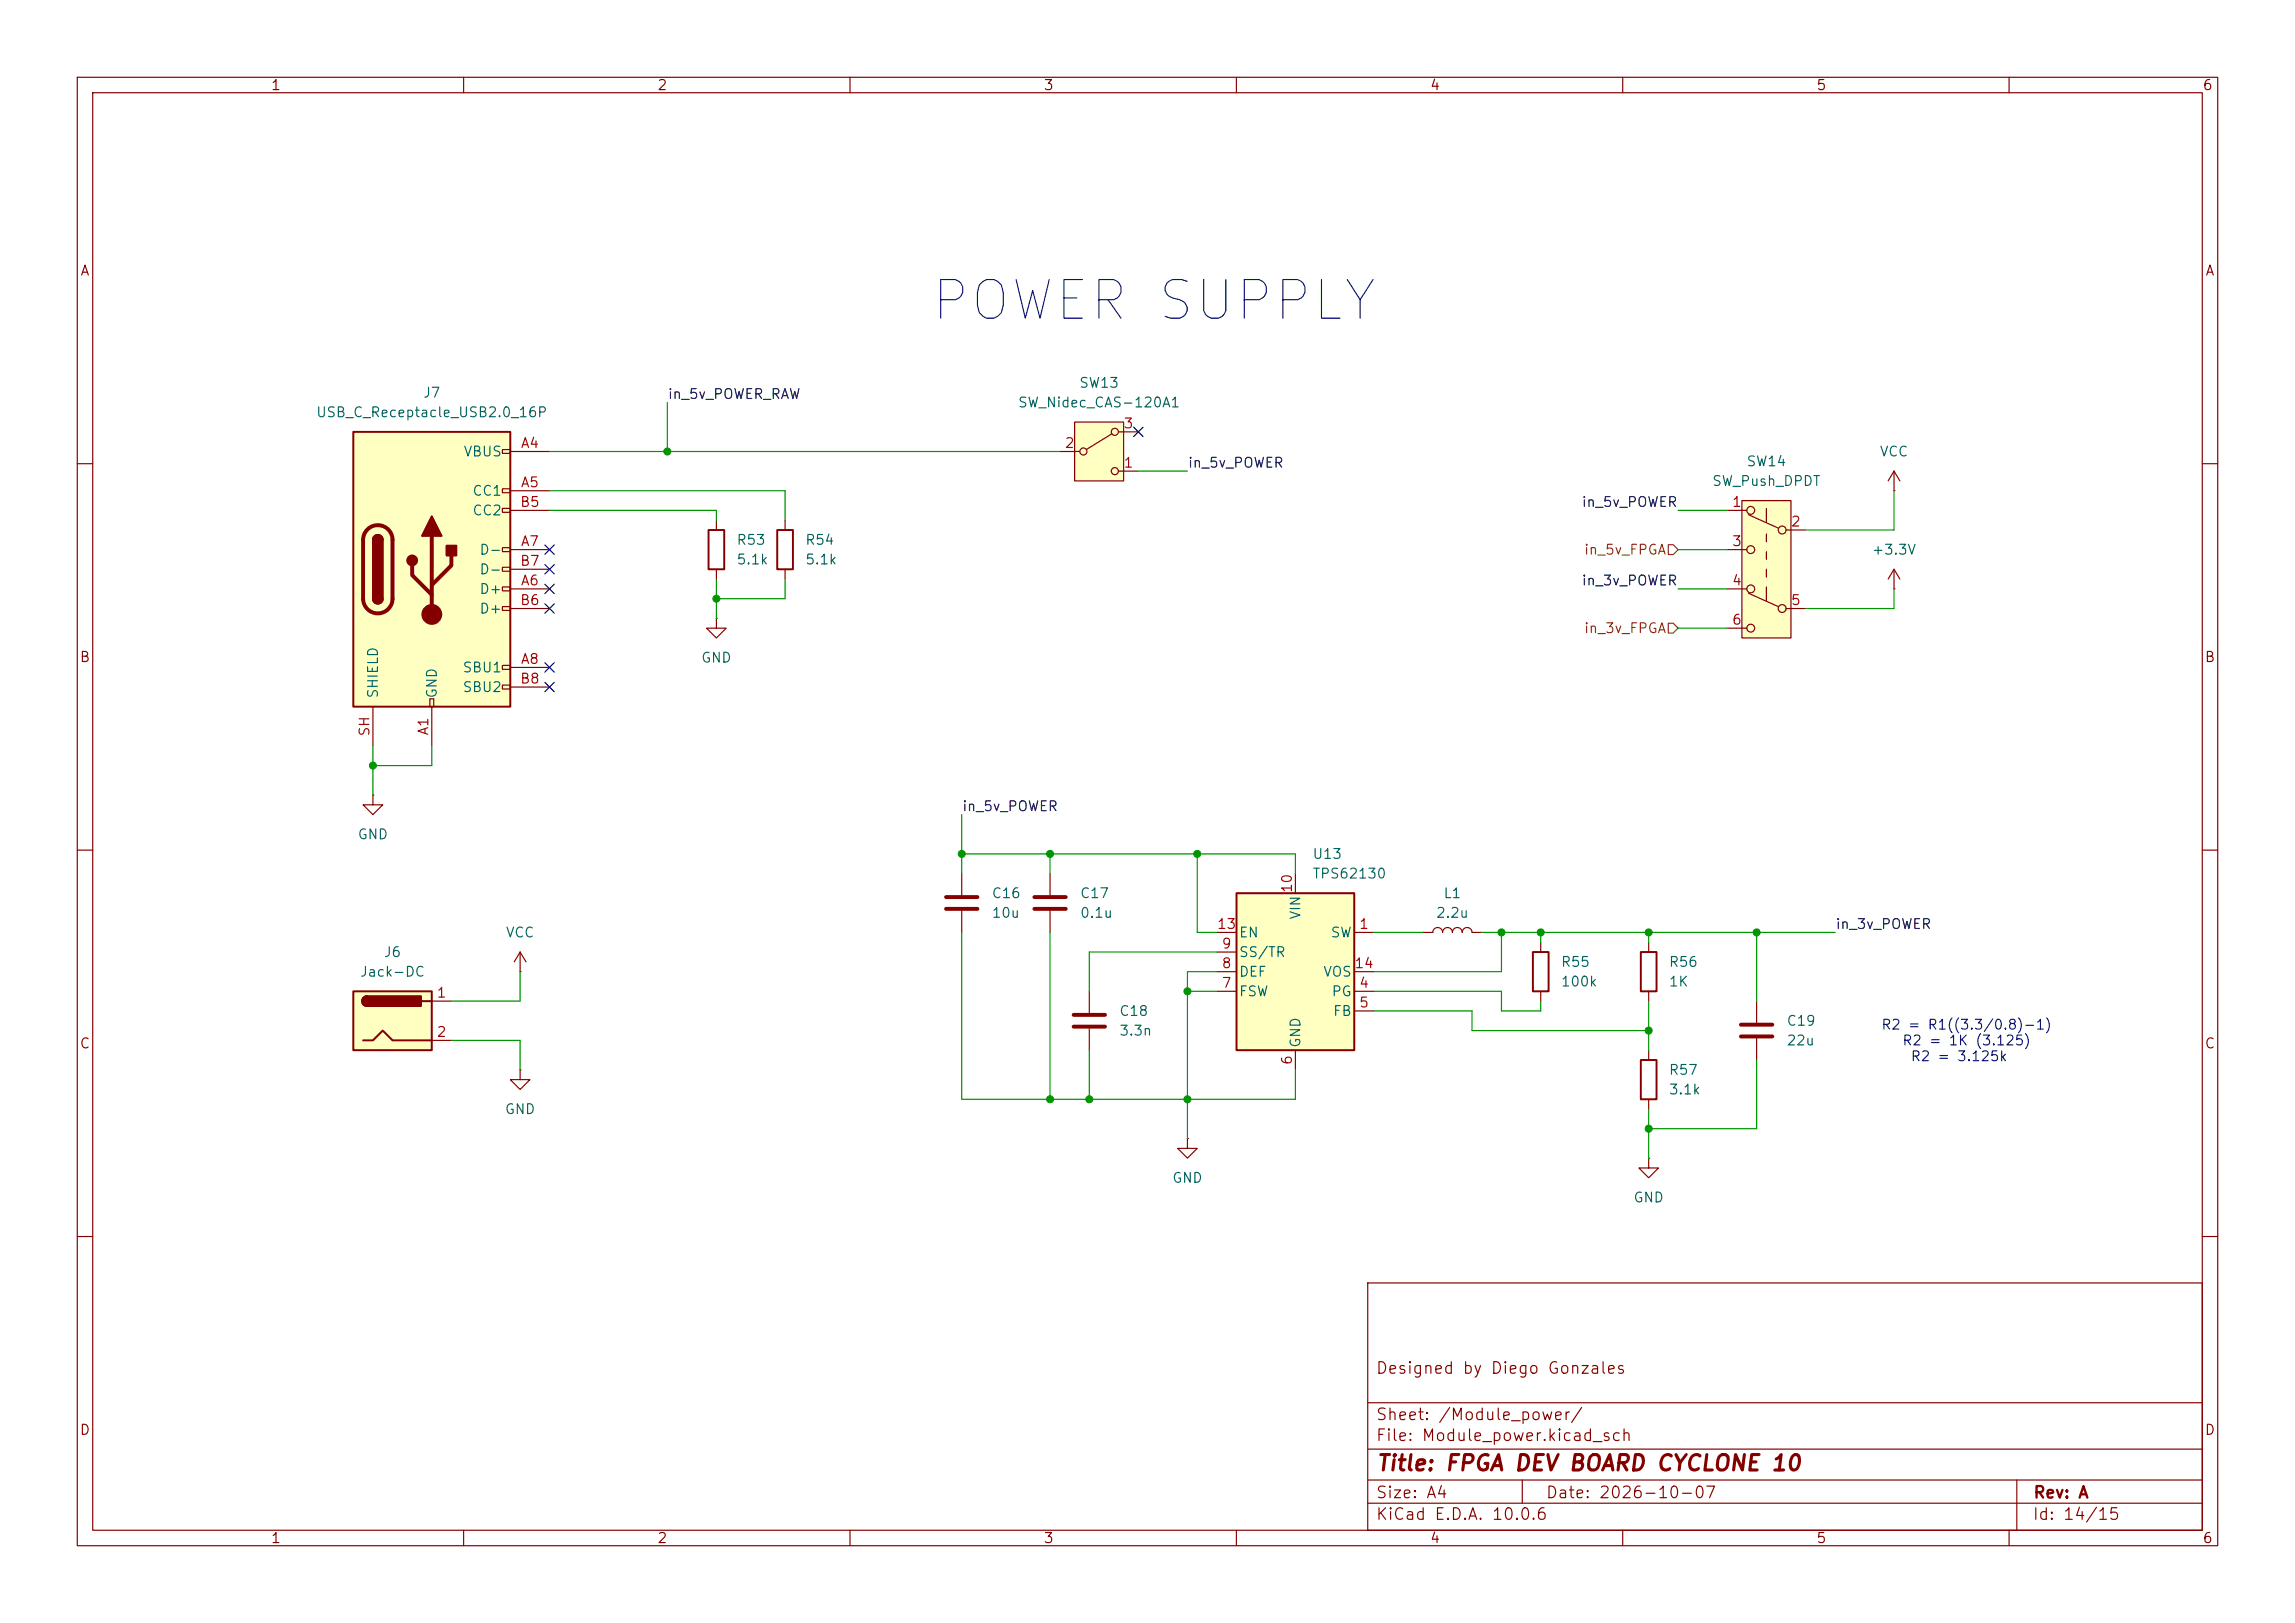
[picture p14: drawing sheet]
<svg xmlns="http://www.w3.org/2000/svg" width="297mm" height="210mm" viewBox="0 0 297 210" stroke-linecap="round" stroke-linejoin="round" font-family="sans-serif">
<defs><g id="words">
<text font-size="5" fill="#0000c2" x="120" y="42.7">POWER SUPPLY</text>
<text font-size="2" fill="#840000" x="178" y="190.8">Title: FPGA DEV BOARD CYCLONE 10</text>
<g font-size="1.5" fill="#840000">
<text x="178" y="178.1">Designed by Diego Gonzales</text>
<text x="178" y="184.1">Sheet: /Module_power/</text>
<text x="178" y="186.8">File: Module_power.kicad_sch</text>
<text x="178" y="197">KiCad E.D.A. 10.0.6</text>
<text x="178" y="194.2">Size: A4</text>
<text x="200" y="194.2">Date: 2026-10-07</text>
<text x="263" y="197">Id: 14/15</text>
<text x="263" y="194.2">Rev: A</text>
</g>
<g font-size="1.3" fill="#840000">
<text x="35" y="12">1</text>
<text x="85" y="12">2</text>
<text x="135" y="12">3</text>
<text x="185" y="12">4</text>
<text x="235" y="12">5</text>
<text x="285" y="12">6</text>
<text x="10.3" y="36">A</text>
<text x="285.3" y="36">A</text>
<text x="10.2" y="86">B</text>
<text x="285.2" y="86">B</text>
<text x="10.2" y="136">C</text>
<text x="285.2" y="136">C</text>
<text x="10.2" y="186">D</text>
<text x="285.2" y="186">D</text>
<text x="35" y="200">1</text>
<text x="85" y="200">2</text>
<text x="135" y="200">3</text>
<text x="185" y="200">4</text>
<text x="235" y="200">5</text>
<text x="285" y="200">6</text>
</g>
<g font-size="1.3" fill="#006464">
<text x="54.7" y="51.8">J7</text>
<text x="131.7" y="53">SW_Nidec_CAS-120A1</text>
<text x="139.6" y="50.5">SW13</text>
<text x="40.8" y="54.3">USB_C_Receptacle_USB2.0_16P</text>
<text x="59.9" y="59.4">VBUS</text>
<text x="243.2" y="59.4">VCC</text>
<text x="61" y="64.5">CC1</text>
<text x="221.5" y="63.2">SW_Push_DPDT</text>
<text x="225.9" y="60.7">SW14</text>
<text x="61" y="67">CC2</text>
<text x="95.2" y="70.8">R53</text>
<text x="104.1" y="70.8">R54</text>
<text x="62" y="77.2">D+</text>
<text x="62" y="72.1">D-</text>
<text x="62" y="74.6">D-</text>
<text x="95.2" y="73.4">5.1k</text>
<text x="104.1" y="73.4">5.1k</text>
<text x="242.1" y="72.1">+3.3V</text>
<text x="62" y="79.7">D+</text>
<text x="59.8" y="87.3">SBU1</text>
<text x="59.8" y="89.9">SBU2</text>
<text x="90.6" y="86.1">GND</text>
<text x="49.2" y="90.5" transform="rotate(-90 49.2 90.5)">SHIELD</text>
<text x="56.8" y="90.5" transform="rotate(-90 56.8 90.5)">GND</text>
<text x="46.2" y="108.9">GND</text>
<text x="169.8" y="111.5">U13</text>
<text x="169.8" y="114">TPS62130</text>
<text x="128.3" y="116.5">C16</text>
<text x="128.3" y="119.1">10u</text>
<text x="139.7" y="116.5">C17</text>
<text x="139.7" y="119.1">0.1u</text>
<text x="168.6" y="119.1" transform="rotate(-90 168.6 119.1)">VIN</text>
<text x="185.7" y="119.1">2.2u</text>
<text x="186.7" y="116.5">L1</text>
<text x="49.6" y="124.2">J6</text>
<text x="65.4" y="121.6">VCC</text>
<text x="160.2" y="124.2">SS/TR</text>
<text x="160.2" y="121.6">EN</text>
<text x="172.1" y="121.6">SW</text>
<text x="201.9" y="125.4">R55</text>
<text x="215.9" y="125.4">R56</text>
<text x="46.5" y="126.7">Jack-DC</text>
<text x="144.8" y="131.8">C18</text>
<text x="160.2" y="129.2">FSW</text>
<text x="160.2" y="126.7">DEF</text>
<text x="171.2" y="126.7">VOS</text>
<text x="172.2" y="129.2">PG</text>
<text x="172.4" y="131.8">FB</text>
<text x="201.9" y="128">100k</text>
<text x="215.9" y="128">1K</text>
<text x="144.8" y="134.3">3.3n</text>
<text x="168.6" y="135.7" transform="rotate(-90 168.6 135.7)">GND</text>
<text x="231.1" y="133">C19</text>
<text x="231.1" y="135.6">22u</text>
<text x="215.9" y="139.4">R57</text>
<text x="215.9" y="141.9">3.1k</text>
<text x="65.2" y="144.5">GND</text>
<text x="151.6" y="153.4">GND</text>
<text x="211.3" y="155.9">GND</text>
</g>
<g font-size="1.3" fill="#0f0f0f">
<text x="86.3" y="51.9">in_5v_POWER_RAW</text>
<text x="153.6" y="60.8">in_5v_POWER</text>
<text x="204.6" y="65.9">in_5v_POWER</text>
<text x="204.6" y="76.1">in_3v_POWER</text>
<text x="124.4" y="105.3">in_5v_POWER</text>
<text x="237.5" y="120.5">in_3v_POWER</text>
</g>
<g font-size="1.3" fill="#a90000">
<text x="67.3" y="58.3">A4</text>
<text x="137.7" y="58.3">2</text>
<text x="145.3" y="55.7">3</text>
<text x="67.2" y="65.9">B5</text>
<text x="67.3" y="63.4">A5</text>
<text x="145.3" y="60.8">1</text>
<text x="224.1" y="65.9">1</text>
<text x="67.3" y="71">A7</text>
<text x="224.1" y="71">3</text>
<text x="231.7" y="68.4">2</text>
<text x="67.2" y="73.5">B7</text>
<text x="67.3" y="76.1">A6</text>
<text x="224.1" y="76.1">4</text>
<text x="67.2" y="78.6">B6</text>
<text x="224.1" y="81.1">6</text>
<text x="231.7" y="78.6">5</text>
<text x="67.2" y="88.8">B8</text>
<text x="67.3" y="86.2">A8</text>
<text x="48.1" y="95.4" transform="rotate(-90 48.1 95.4)">SH</text>
<text x="55.7" y="95.3" transform="rotate(-90 55.7 95.3)">A1</text>
<text x="167.5" y="115.6" transform="rotate(-90 167.5 115.6)">10</text>
<text x="157.4" y="120.5">13</text>
<text x="158" y="125.6">8</text>
<text x="158" y="123.1">9</text>
<text x="175.2" y="125.6">14</text>
<text x="175.8" y="120.5">1</text>
<text x="56.4" y="129.4">1</text>
<text x="158" y="128.1">7</text>
<text x="175.8" y="128.1">4</text>
<text x="175.8" y="130.7">5</text>
<text x="56.4" y="134.5">2</text>
<text x="167.5" y="137.9" transform="rotate(-90 167.5 137.9)">6</text>
</g>
<g font-size="1.3" fill="#725600">
<text x="204.9" y="72.1">in_5v_FPGA</text>
<text x="204.9" y="82.2">in_3v_FPGA</text>
</g>
<g font-size="1.3" fill="#0000c2">
<text x="243.4" y="133.5">R2 = R1((3.3/0.8)-1)</text>
<text x="246.1" y="135.6">R2 = 1K (3.125)</text>
<text x="247.2" y="137.6">R2 = 3.125k</text>
</g>
</g></defs>
<g fill="none" stroke="#840000" stroke-width=".15">
<path d="M10 10h277v190h-277zM12 12h273v186h-273zM60 10v2M110 10v2M160 10v2M210 10v2M260 10v2M10 60h2M285 60h2M10 110h2M135.9 113v2.8M135.9 117.9v2.8"/>
<path d="M285 110h2M141 128.3v2.8M141 133.1v2.8M10 160h2M177 166h108v32h-108zM285 160h2M60 198v2M110 198v2M160 198v2M177 194.5h108M177 191.5h108M177 187.5h108"/>
<path d="M177 181.5h108M197 191.5v3M210 198v2M260 198v2M261 191.5v6.5"/>
</g>
<path d="M133.9 116.1h4M133.9 117.6h4M138.9 131.3h4.1M138.9 132.8h4.1" fill="none" stroke="#840000" stroke-width=".51"/>
<path d="M160 115.6h15.3v20.3h-15.3z" fill="#ffffc2"/>
<path d="M160 115.6h15.3v20.3h-15.3zM212.3 137.2h2.1v5h-2.1z" fill="none" stroke="#840000" stroke-width=".25"/>
<path d="M167.6 113v2.6M157.5 120.7h2.5M157.5 128.3h2.5M157.5 125.7h2.5M157.5 123.2h2.5M167.6 135.9v2.5M175.3 120.7h2.5M175.3 128.3h2.5M175.3 130.8h2.5M175.3 125.7h2.5M213.4 135.9v1.3M213.4 142.2v1.3" fill="none" stroke="#840000" stroke-width=".15"/>
<path d="M45.7 128.3h10.2v7.6h-10.2z" fill="#ffffc2"/>
<path d="M45.7 128.3h10.2v7.6h-10.2zM47 134.6h1.3l1.2-1.2 1.3 1.2h5.1M47.5 128.9a.64 .64 0 0 0-.6 .6 .64 .64 0 0 0 .6 .7M54.6 129.5h1.3" fill="none" stroke="#840000" stroke-width=".25"/>
<g fill="#840000" stroke="#840000" stroke-width=".25">
<path d="M47 129.1l.5-.2v1.3a.63 .63 0 0 1-.6-.4 .63 .63 0 0 1 .1-.7z"/>
<path d="M47.5 128.9h7v1.3h-7z"/>
</g>
<path d="M124.5 113v2.8M124.5 117.9v2.8M55.9 129.5h2.5M55.9 134.6h2.5M67.3 138.4v1.3h1.3l-1.3 1.3-1.3-1.3h1.3M67.3 138.4h.1M184.1 120.7h1.3a.64 .64 0 0 1 .7-.7 .64 .64 0 0 1 .6 .7 .64 .64 0 0 1 .6-.7 .64 .64 0 0 1 .7 .7 .64 .64 0 0 1 .6-.7 .64 .64 0 0 1 .6 .7 .64 .64 0 0 1 .7-.7 .64 .64 0 0 1 .6 .7h1.3" fill="none" stroke="#840000" stroke-width=".15"/>
<path d="M122.4 116.1h4.1M122.4 117.6h4.1" fill="none" stroke="#840000" stroke-width=".51"/>
<path d="M139.1 54.6h6.3v7.6h-6.3z" fill="#ffffc2"/>
<g fill="none" stroke="#840000" stroke-width=".15">
<path d="M137.2 58.4h2.5M139.1 54.6h6.3v7.6h-6.3zM143.9 56.1l-3.3 2.1M144.8 55.9h2.5M92.7 67.3v1.3M92.7 73.7v1.2M101.6 67.3v1.3M101.6 73.7v1.2M144.8 61h2.5M67.3 125.7h.1M67.3 123.2l-.8 1.3M67.3 123.2l.8 1.3"/>
<path d="M67.3 123.2v2.5M199.4 121.9v1.3M199.4 128.3v1.2M213.4 121.9v1.3M213.4 128.3v1.2M153.7 147.3v1.3h1.2l-1.2 1.3-1.3-1.3h1.3M153.7 147.3h.1M213.4 149.9v1.2h1.2l-1.2 1.3-1.3-1.3h1.3M213.4 149.9h.1"/>
<circle cx="140.2" cy="58.4" r=".46"/>
<circle cx="144.3" cy="55.9" r=".46"/>
<circle cx="144.3" cy="61" r=".46"/>
</g>
<path d="M91.7 68.6h2v5.1h-2zM100.6 68.6h2v5.1h-2zM198.4 123.2h2v5.1h-2zM212.3 123.2h2.1v5.1h-2.1z" fill="none" stroke="#840000" stroke-width=".25"/>
<path d="M45.7 55.9h20.3v35.5h-20.3z" fill="#ffffc2"/>
<g fill="none" stroke="#840000" stroke-width=".15">
<path d="M65 58.2h1v.5h-1zM66 58.4h5.1M65 63.2h1v.6h-1zM65 65.8h1v.5h-1zM65 70.9h1v.5h-1zM65 73.4h1v.5h-1zM65 75.9h1v.6h-1zM65 78.5h1v.5h-1zM66 63.5h5.1M66 76.2h5.1M66 71.1h5.1M66 66h5.1"/>
<path d="M66 78.7h5.1M66 73.7h5.1M48.3 91.4v5.1M55.6 90.4h.5v1h-.5zM55.9 91.4v5.1M65 86.1h1v.5h-1zM65 88.6h1v.6h-1zM66 86.4h5.1M66 88.9h5.1M92.7 80v1.3h1.3l-1.3 1.3-1.3-1.3h1.3M92.7 80h.1M48.3 102.9v1.2h1.2l-1.2 1.3-1.3-1.3h1.3"/>
<path d="M48.3 102.9h.1M227.3 129.5v2.8M227.3 134.4v2.8"/>
</g>
<path d="M45.7 55.9h20.3v35.5h-20.3zM48.3 69.9a.64 .64 0 0 1 .6-.7 .64 .64 0 0 1 .6 .7M48.3 77.5a.64 .64 0 0 0 .6 .6 .64 .64 0 0 0 .6-.6" fill="none" stroke="#840000" stroke-width=".25"/>
<path d="M47.5 68.5a1.9 1.9 0 0 1 2.1-.4 1.9 1.9 0 0 1 1.2 1.8v7.6a1.91 1.91 0 0 1-1.9 1.9 1.91 1.91 0 0 1-1.9-1.9v-7.6a1.9 1.9 0 0 1 .5-1.4zM53.3 73.2v1.2l2.6 2.6M55.9 69.3v10.2M58.4 71.9v1.3l-2.5 2.5M225.3 132.6h4.1M225.3 134.1h4.1" fill="none" stroke="#840000" stroke-width=".51"/>
<g fill="#840000" stroke="#840000" stroke-width=".25">
<path d="M48.3 69.9h1.2v7.6h-1.2z"/>
<path d="M48.4 69.4a.64 .64 0 0 1 .7-.1 .64 .64 0 0 1 .4 .6h-1.2z"/>
<path d="M48.3 77.5h1.2a.64 .64 0 0 1-.6 .6 .64 .64 0 0 1-.6-.6z"/>
<path d="M55.9 66.8l1.2 2.5h-2.5z"/>
<path d="M57.8 70.6h1.3v1.3h-1.3z"/>
<circle cx="53.3" cy="72.5" r=".63"/>
</g>
<circle cx="55.9" cy="79.5" r="1.27" fill="#840000" stroke="#840000" stroke-width=".15"/>
<path d="M225.4 64.8h6.4v17.8h-6.4z" fill="#ffffc2"/>
<g fill="none" stroke="#840000" stroke-width=".15">
<path d="M223.5 66h2.6M223.5 71.1h2.6M223.5 76.2h2.6M225.4 64.8h6.4v17.8h-6.4zM226.3 66.6l3.8 1.7M226.3 76.8l3.8 1.7M228.6 65.8v1.8M228.6 69.1v1M228.6 71.4v1M228.6 73.7v1M228.6 75.9v1.8M231.1 68.6h2.6"/>
<path d="M231.1 78.7h2.6M245.1 63.5h.1M245.1 76.2h.1M245.1 61l-.8 1.2M245.1 61l.8 1.2M245.1 61v2.5M245.1 73.7v2.5M245.1 73.7l-.8 1.2M245.1 73.7l.8 1.2M223.5 81.3h2.6"/>
<circle cx="226.6" cy="76.2" r=".51"/>
<circle cx="226.6" cy="66" r=".51"/>
<circle cx="226.6" cy="71.1" r=".51"/>
<circle cx="230.6" cy="78.7" r=".51"/>
<circle cx="230.6" cy="68.6" r=".51"/>
<circle cx="226.6" cy="81.3" r=".51"/>
</g>
<path d="M215.9 70.5h.6l.7 .6-.7 .7h-.6zM215.9 80.6h.6l.7 .7-.7 .6h-.6z" fill="none" stroke="#725600" stroke-width=".15"/>
<g fill="none" stroke="#009600" stroke-width=".15">
<path d="M71.1 58.4h66.1M86.4 52.1v6.3M71.1 66h21.6v1.3M71.1 63.5h30.5v3.8M92.7 74.9v5.1M101.6 74.9v2.6h-8.9M147.3 61h6.4M217.2 66h6.3M217.2 71.1h6.3M217.2 76.2h6.3M245.1 76.2v2.5h-11.4M245.1 63.5v5.1h-11.4"/>
<path d="M48.3 96.5v6.4M55.9 96.5v2.6h-7.6M217.2 81.3h6.3M124.5 110.5h43.1v2.5M124.5 105.4v7.6M135.9 110.5v2.5M154.9 110.5v10.2h2.6M58.4 134.6h8.9v3.8M67.3 125.7v3.8h-8.9M124.5 120.7v21.5h43.1v-3.8M135.9 120.7v21.5M141 135.9v6.3"/>
<path d="M153.7 128.3h3.8M157.5 125.7h-3.8v21.6M157.5 123.2h-16.5v5.1M177.8 128.3h16.5v2.5h5.1v-1.3M177.8 120.7h6.3M177.8 130.8h12.7v2.6h22.9M191.8 120.7h45.7M194.3 120.7v5h-16.5M199.4 120.7v1.2M213.4 120.7v1.2M213.4 129.5v6.4M227.3 137.2v8.9h-13.9"/>
<path d="M227.3 120.7v8.8M213.4 143.5v6.4"/>
</g>
<g fill="none" stroke="#000084" stroke-width=".15">
<path d="M146.7 55.3l1.2 1.2M147.9 55.3l-1.2 1.2M70.5 78.1l1.2 1.2M70.5 73.1l1.2 1.2M70.5 70.5l1.2 1.2M70.5 75.6l1.2 1.2M71.7 78.1l-1.2 1.2M71.7 73.1l-1.2 1.2M71.7 70.5l-1.2 1.2M71.7 75.6l-1.2 1.2M70.5 85.8l1.2 1.2M70.5 88.3l1.2 1.2"/>
<path d="M71.7 85.8l-1.2 1.2M71.7 88.3l-1.2 1.2"/>
</g>
<g fill="#009600" stroke="#009600" stroke-width=".13">
<circle cx="135.9" cy="142.2" r=".46"/>
<circle cx="141" cy="142.2" r=".46"/>
<circle cx="124.5" cy="110.5" r=".46"/>
<circle cx="135.9" cy="110.5" r=".46"/>
<circle cx="154.9" cy="110.5" r=".46"/>
<circle cx="199.4" cy="120.7" r=".46"/>
<circle cx="213.4" cy="133.4" r=".46"/>
<circle cx="194.3" cy="120.7" r=".46"/>
<circle cx="213.4" cy="146.1" r=".46"/>
<circle cx="153.7" cy="128.3" r=".46"/>
<circle cx="153.7" cy="142.2" r=".46"/>
<circle cx="86.4" cy="58.4" r=".46"/>
<circle cx="48.3" cy="99.1" r=".46"/>
<circle cx="92.7" cy="77.5" r=".46"/>
<circle cx="213.4" cy="120.7" r=".46"/>
<circle cx="227.3" cy="120.7" r=".46"/>
</g>
<use href="#words"/>
</svg>
